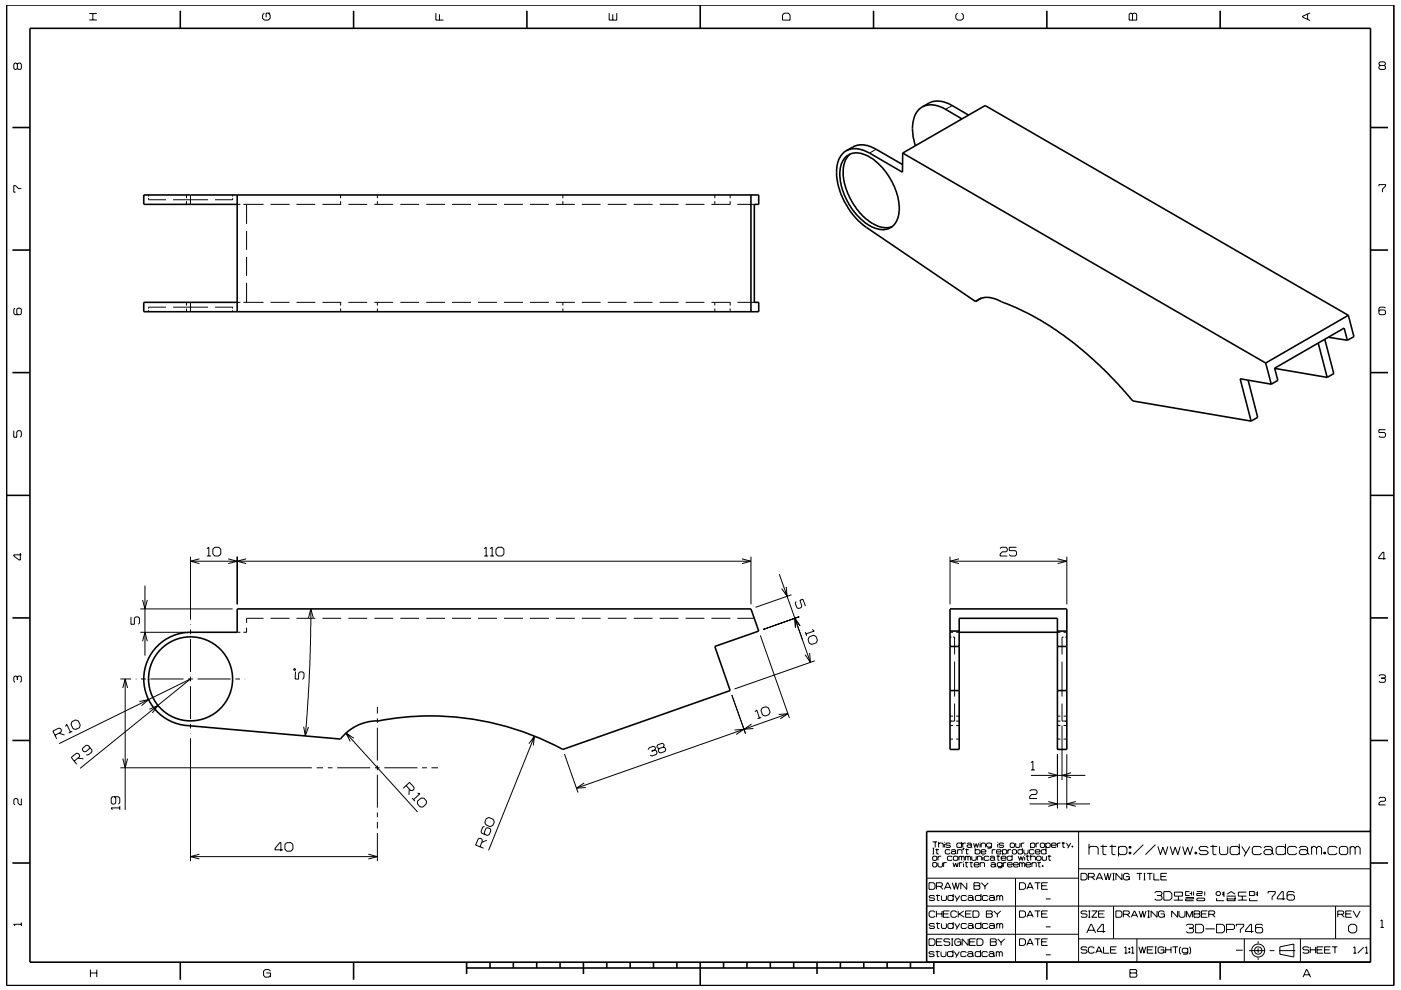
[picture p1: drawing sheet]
<svg xmlns="http://www.w3.org/2000/svg" width="297mm" height="210mm" viewBox="0 0 297 210" stroke-linecap="round" stroke-linejoin="round" font-family="sans-serif">
<g fill="none" stroke="#000" stroke-width=".21">
<path d="M3.7 13.6l-.3-.2h-.2l-.3 .2v.9l.3 .2 .5-.2M3.7 13.6l.2-.2h.4l.2 .2v.9l-.2 .2h-.4l-.2-.2M3.7 13.6v.9M18.9 4.2h1.6M18.9 2.9h1.6M19.7 2.9v1.3M56 2.8l-.3 .4v.7l.3 .4h.9l.4-.4v-.7l-.4-.4M57.3 2.8h-.9v.9M92.4 2.8v1.5h1.6M93.2 3v1.3M129.2 2.8v1.5h1.6v-1.5M129.9 3v1.3"/>
<path d="M166.3 2.8h.8l.4 .4v1.1h-1.6v-1.1zM203 2.8l-.4 .4v.7l.4 .4h.9l.4-.4v-.7l-.4-.4M239.6 2.8h.3l.2 .2 .3-.2h.3l.3 .2v1.3h-1.6v-1.3zM240.1 3v1.3M277.2 3v1.1M277.7 2.7l-1.6 .8v.1l1.6 .8M292.6 13.9l-.2-.3v-.2l.2-.3h.9l.2 .3v.2l-.2 .3M292.6 13.9l-.2 .2v.4l.2 .2h.9l.2-.2v-.4l-.2-.2M292.6 13.9h.9M185.8 31.7l-1.4 .8M201.9 22.4l-1.4 .8M292.4 39.5v-.3h1.3v.3l-.6 .6v.7"/>
<path d="M4.5 40h-.6l-.6-.6h-.4v1.4h.4M31.5 42v.4h3.7M31.5 41.4v.3M36.7 42.4h7.4M39.5 41.4v.6M39.5 42.7v.6M40.4 41.4v1.9M49.3 41.4v.3M49.3 42v.4h-3.7M50.3 43.3h.7M51.6 43.3h4.3M52.3 43.3v4.2"/>
<path d="M52.3 49v4M52.3 54.5v4M52.3 60v4.1M57.4 43.3h4M62.9 43.3h3.9M68.4 43.3h3.9M72.2 41.4v.6M72.2 42.7v.6M73.9 43.3h4M79.4 43.3h4M80 41.4v.6M80 42.7v.6"/>
<path d="M84.9 43.3h4M90.4 43.3h4M95.8 43.3h4.1M101.3 43.3h4.1M106.8 43.3h4.1M112.4 43.3h4M117.9 43.3h4M119.3 41.4v.6M119.3 42.7v.6M123.4 43.3h3.9M128.9 43.3h3.9M134.4 43.3h3.9"/>
<path d="M139.9 43.3h3.9M145.4 43.3h3.9M150.8 43.3h4.1M151.6 41.4v.6M151.6 42.7v.6M154.8 41.4v.6M154.8 42.7v.6M156.3 43.3h3.6M3.2 65.4l-.3 .2v.9l.3 .3h1.1l.2-.3v-.9l-.2-.2h-.5l-.2 .2v.9l.2 .3M31.5 65.8v.3M35.2 65.1h-3.7v.3M36.7 65.1h7.4"/>
<path d="M39.5 64.1v.7M39.5 65.4v.7M40.4 64.1v2M45.6 65.1h3.7v.3M49.3 65.8v.3M50.3 64.1h.7M51.6 64.1h4.3M57.4 64.1h4M62.9 64.1h3.9M68.4 64.1h3.9M72.2 64.1v.7M72.2 65.4v.7"/>
<path d="M73.9 64.1h4M79.4 64.1h4M80 64.1v.7M80 65.4v.7M84.9 64.1h4M90.4 64.1h4M95.8 64.1h4.1M101.3 64.1h4.1M106.8 64.1h4.1M112.4 64.1h4M117.9 64.1h4M119.3 64.1v.7"/>
<path d="M119.3 65.4v.7M123.4 64.1h3.9M128.9 64.1h3.9M134.4 64.1h3.9M139.9 64.1h3.9M145.4 64.1h3.9M150.8 64.1h4.1M151.6 64.1v.7M151.6 65.4v.7M154.8 64.1v.7M154.8 65.4v.7M156.3 64.1h3.6"/>
<path d="M293.7 65.4l-.2-.3h-.9l-.2 .3v1.1l.2 .3h.9l.2-.3v-.5l-.2-.3h-.9l-.2 .3M2.9 91.3v1.4h.7v-1.1l.2-.3h.5l.2 .3v.9l-.2 .2M293.7 91.1h-1.3v.6h1.1l.2 .3v.5l-.2 .2h-.9l-.2-.2M4.3 117.3v1.5h-.2l-1.2-.9v-.2h1.6M40.4 118.1v13.3M40.4 119h118.8M42.3 118.5l-1.9 .5 1.9 .5M43.9 116.4l.4-.3v1.8M43.9 117.9h.8M45.1 116.5l.4-.4h.9l.4 .4v1l-.4 .4h-.9l-.4-.4zM48.4 118.5l1.9 .5-1.9 .5M50.3 118.1v10.1"/>
<path d="M52.2 118.5l-1.9 .5 1.9 .5M102.7 117.9h.8M102.7 116.4l.4-.3v1.8M103.9 117.9h.9M103.9 116.4l.4-.3v1.8M105.1 116.5l.5-.4h.8l.4 .4v1l-.4 .4h-.8l-.5-.4zM157.3 118.5l1.9 .5-1.9 .5M159.2 118.1v10.1M201.4 118.1v10.1M201.4 119h24.8M203.3 118.5l-1.9 .5 1.9 .5M212 116.4l.3-.3h1l.3 .3v.4l-.3 .2h-.8l-.5 .5v.4h1.6"/>
<path d="M215.5 116.1h-1.5v.7h1.3l.2 .2v.6l-.2 .3h-1.1l-.2-.3M224.2 118.5l2 .5-2 .5M226.2 118.1v10.1M293.8 118.5h-1.5v-.3l.9-1.1h.2v1.6M27.8 130.8v1.6h.7v-1.3l.2-.3h.6l.3 .3v1l-.3 .3M29.8 134.1h9.6M29.8 129.2h19.5M30.2 127.3l.5 1.9 .5-1.9M30.2 136l.5-1.9 .5 1.9M30.7 124.2v14.9M40.4 132.4v.1M40.4 133.5v1"/>
<path d="M40.4 135.5v7M50.3 134.1h.7M52.3 133.1v1h-.7M55.9 131.1h-3.6v1M57.4 131.1h4M62.9 131.1h3.9M65.4 131.1l.5-1.9 .5 1.9M65.9 129.2l-.2 11.9-1 15M68.4 131.1h3.9M73.9 131.1h4M79.4 131.1h4M84.9 131.1h4"/>
<path d="M90.4 131.1h4M95.8 131.1h4.1M101.3 131.1h4.1M106.8 131.1h4.1M112.4 131.1h4M117.9 131.1h4M123.4 131.1h3.9M128.9 131.1h3.9M134.4 131.1h3.9M139.9 131.1h3.9M145.4 131.1h3.9M150.8 131.1h4.1"/>
<path d="M156.3 131.1h3.6M161.2 134.8l6.2 17.5M165.2 121.8l6.6 18.7M166.7 124.5l.2 2-1.2-1.7M167.8 126.1l-7.6 2.7M168.8 127.6l-.2 .4 .4 .9 .3 .2 .5-.2 .2-.4-.4-1.2 .6-.2 .6 1.5M169.5 130.8l-7.7 2.7M169.6 132.8l-1.1-1.7 .2 2M170.7 134.1l.3 .8M171.6 135.1l.9-.4 .5 .3 .3 .8-.2 .5-1 .4-.5-.3-.3-.8zM171.7 138.5l.1 2-1.1-1.7M172.2 133.5l.4 .4-1.7 .5"/>
<path d="M201.4 135.1h.3M201.4 134.1h.7M202.1 135.1h.3v3.7M202.7 134.1h.7M224.2 134.1h.6M225.5 134.1h.7M225.5 135.1h-.3v3.7M225.8 135.1h.4M3.7 143.6l-.3-.2h-.2l-.3 .2v.9l.3 .2M3.7 143.6l.2-.2h.4l.2 .2v.9l-.2 .2M3.7 143.6v.6M11.6 155.9l1.3-.6 .1-.4-.1-.3-.4-.2-1.3 .7 .8 1.6"/>
<path d="M12.5 155.5l1.2 .4M12.5 157.7l27.9-13.7-23.4 19M13.9 154.1l.2-.5 .8 1.7M15.2 153.1l.8-.4 .6 .2 .4 .9-.2 .5-.8 .4-.5-.1-.4-.9zM15.3 155.1l-.7 .4M19 158.5l-.1 .3-.7 .7-.5-.1-.2-.3v-.4l.8-.6h.4l.8 1v.4l-.8 .6h-.4M25.5 144h2.3M26 145.9l.5-1.9 .5 1.9M26.5 144v27.8M28.8 144h.1M29.5 148.8l2-.4-1.5 1.3M29.9 144h1"/>
<path d="M31.7 150.4l1.8-.8-1.2 1.6M31.9 144h7M39.9 144h1M40.4 143.5v1M40.4 145.5v7M40.4 153.5v1M40.4 155.5v.1M40.4 156.6v26.1M41.9 144h7M49.9 144h1M51.9 144h.1M62.3 141.9l.2-.1 .2 .3-.3 .1z"/>
<path d="M62.7 142.4l-.1 1.6 .7 .1v-1.3l.3-.3h.6l.3 .3-.1 1-.3 .3M64.4 154.1l.3 2 .7-1.9M73.4 155.5l15.1 16.7M75 156.6l-1.6-1.1 .9 1.8M80 149.9v1.4M80 152.4v.9M80 154.3v7M112.1 157.7l1.2-1.5-.2 1.9M113.3 156.2l-9.7 24.2M119.7 159.9l2.9 8.2M137.4 159l.2-.4 .9-.3 .4 .2 .1 .2-.2 .4M138.8 159.1l-.6 .2"/>
<path d="M138.8 159.1l.4 .2 .1 .4-.2 .3-.9 .4-.4-.2M140.7 158.5l.1-.4-.4-.5-1 .4-.1 .3 .1 .3 .3 .2M140.7 158.5l-1 .3M140.7 158.5l.3 .1 .2 .4-.2 .4-1 .3-.3-.2-.1-.4 .1-.3M155.2 147.4l2.9 8.2M155.7 154.8l2-.1-1.6 1.1M159.3 153.6l-1.6 1.1 2-.2M160.1 151l.3-.4 .6 1.7M161.4 152.2l-.8 .2M161.6 150.2l.8-.3 .5 .3 .4 .9-.3 .5-.8 .3-.5-.3-.4-.9zM165.1 151.5l1.9-.1-1.6 1.1M167 151.4l-44.8 15.8"/>
<path d="M172.8 140.2l-17.1 5.9M201.4 156.8h.7M201.4 153.9h.7M201.4 151.9h.7M202.4 149.2v3.7h-1M202.4 140.3v7.4M202.7 152.9h.7M202.7 156.8h.7M202.7 153.9h.7M202.7 151.9h.7M224.2 160v11.5M224.2 152.9h.6"/>
<path d="M224.2 156.8h.6M224.2 153.9h.6M224.2 151.9h.6M225.2 140.3v7.4M225.2 149.2v3.7h1M225.2 153.9v11.5M225.5 156.8h.7M225.5 153.9h.7M225.5 151.9h.7M226.2 160v11.5M292.4 143.4l.2-.3h.9l.2 .3v.2l-.2 .2M292.9 143.8h.6"/>
<path d="M293.5 143.8l.2 .3v.4l-.2 .2h-.9l-.2-.2M4.5 169.4v1.3h-.3l-.4-.4v-.7l-.2-.2h-.4l-.3 .2v.9l.3 .2M15.7 161.4l1.1-.9 .1-.4-.3-.3h-.4l-1.1 .9 1.2 1.4M16.5 160.8l1.2 .1M24.3 169l.2 .3v1l-.2 .3h-.5l-.2-.3v-1l.2-.3h1.3l.3 .3v1l-.3 .3M25.4 171.4h-1.8l.2 .4M25.4 170.9v.9M25.5 162.8h40.6M26 160.9l.5 1.9 .5-1.9M60.4 179.1l.4-.4h.9l.4 .4v1l-.4 .4h-.9l-.4-.4zM67.1 162.8h1.4M69.5 162.8h1"/>
<path d="M71.5 162.8h7M79.5 162.8h1M80 162.3v1.1M80 164.3v7M80 172.3v1M80 174.3v1.4M80 176.7v6M81.5 162.8h7M86.1 166.6l1 1.1h.4l.3-.3v-.4l-1-1.1-1.3 1.3M86.8 167.3l-.1 1.3M87.4 169.3l.6 .6M88.5 168.2l.5 .2-1.3 1.2"/>
<path d="M88.5 169.9l.8-.6h.6l.5 .6v.6l-.7 .7-.6-.1-.6-.6zM89.5 162.8h1M91.5 162.8h1.4M101.8 179.6l.5-1.3-.1-.4-.5-.1-.3 .1-.6 1.3 1.7 .7M102.7 175.3l-.3 .1-.4 1 .2 .3 1.1 .5 .4-.2 .4-.9-.2-.3-.5-.3-.4 .2-.3 .9 .1 .4M103.1 173.6l.5-.2 1 .4 .2 .5-.3 .8-.6 .2-.9-.3-.2-.6zM103.2 178.2l-1 .5M123.9 166.1l-1.7 1.1 2-.2M197.7 178.6h1M197.7 179.9h.4M197.9 179.9v1.2M198.3 178.6v1.1"/>
<path d="M198.6 180v1.1h.4M199 179l.2-.2h.6l.2 .2v.7M199 178.6v1.1M200.2 178.6v.1M200.2 179v.7M201.5 179l-.2-.2h-.6l-.2 .3 .2 .2h.6l.2 .3-.2 .1h-.6l-.2-.1M203.9 179l-.2-.2h-.7l-.1 .2v.6l.1 .1h.7l.2-.1M203.9 178.6v1.1M204.1 178.8v.9M204.2 179.9h.2l-.2 .4zM204.3 179.9l-.1 .4M204.8 178.8h-.5l-.2 .2"/>
<path d="M204.9 180v1.1h.4M205 179l.2-.2h.6l.2 .2v.6M206 179.4l-.2-.2h-.6l-.2 .2 .2 .3h.6l.2-.1M206 179.6l.1 .1M206.4 178.8l.3 .9 .3-.8 .2 .8 .3-.9M206.8 179.9v1.2M207.8 178.6v.1M207.8 179v.7M208 179l.2-.2h.5l.3 .2v.7M208 178.8v.9M210.2 179l-.2-.2h-.6l-.2 .2v.4l.2 .3h.6l.2-.3M210.2 178.8v.9l-.2 .2h-.6"/>
<path d="M211.5 178.6v.1M211.5 179v.7M212.8 179l-.2-.2h-.6l-.2 .3 .2 .2h.6l.2 .3-.2 .1h-.6l-.2-.1M214.3 178.8h.6l.2 .2v.6l-.2 .1h-.6l-.1-.1v-.6zM215.3 178.8v.8l.2 .1h.6l.1-.1v-.8M216.5 178.8v.9M216.8 179.9v1.2M217.2 178.8h-.5l-.2 .2M218.3 167.8l.3-.3h1l.3 .3v.4l-.3 .3h-.9l-.4 .4v.5h1.6M218.3 170.5h12.8M218.5 179l.2-.2h.5l.2 .2v.6l-.2 .1h-.5l-.2-.1M218.5 178.8v1.1"/>
<path d="M218.6 164.5h11.5M218.6 161.7l.4-.2v1.8M218.6 163.3h.8M219.7 178.8v.9M220.3 178.8h-.5l-.1 .2M220.6 179l.2-.2h.5l.2 .2v.6l-.2 .1h-.5l-.2-.1zM221.7 179l.3-.2h.5l.2 .2v.6l-.2 .1h-.5l-.3-.1M221.7 178.8v1.1M221.8 179.9v1.2M222.2 163.9l2 .6-2 .5M222.2 170l2 .5-2 .5M222.9 179.3h1l-.1-.5h-.7l-.2 .2v.6l.2 .1h.7l.1-.1"/>
<path d="M224.2 178.8v.9M224.8 178.8h-.4l-.2 .2M225.1 178.8h.7M225.4 178.6v1.1h.4M226.1 178.8l.5 .8M227 178.8l-.6 1.1M227.1 163.9l-1.9 .6 1.9 .5M227.3 179.4h.2v.3h-.2zM227.4 179.4v.3M228.1 170l-1.9 .5 1.9 .5M228.7 176.4v27.7M230.9 179.9l.3-.4h1.3l.3 .4v1.4"/>
<path d="M230.9 179v2.3M233.3 179.5h1.4M233.8 179.2v1.9l.2 .2h.6M235.2 179.5h1.4M235.8 179.2v1.9l.2 .2h.5M237.1 179.9l.4-.4h1l.4 .4v1l-.4 .4h-1l-.4-.4M237.1 179.5v2.1M239.4 179.5h.4v.4h-.4zM239.6 179.5v.4M242.4 179.2l-2.1 2.1M245 179.2l-2.1 2.1M245.5 179.5l.5 1.8 .5-1.6 .6 1.6 .5-1.8"/>
<path d="M248.1 179.5l.5 1.8 .6-1.6 .5 1.6 .5-1.8M250.7 179.5l.5 1.8 .6-1.6 .5 1.6 .6-1.8M256.2 179.9l-.4-.4h-1.2l-.4 .4 .4 .5h1.2l.4 .5-.4 .4h-1.2l-.4-.4M256.6 179.5h1.5M257.2 179.2v1.9l.1 .2h.6M258.6 179.5v1.4l.3 .4h1.1l.3-.4v-1.4M262.8 179.9l-.4-.4h-1.2l-.4 .4v1l.4 .4h1.2l.4-.4M262.8 179v2.3M263.3 179.5l.9 1.4M265 179.5l-1.2 2.1M267.5 179.9l-.4-.4h-1.2l-.4 .4v1l.4 .4h1.2l.4-.4M268 179.9l.3-.4h1.1l.3 .4v1"/>
<path d="M272.5 179.9l-.3-.4h-1.3l-.3 .4v1l.3 .4h1.3l.3-.4M272.5 179v2.3M274.9 179.9l-.3-.4h-1.2l-.4 .4v1l.4 .4h1.2l.3-.4M275.5 179.9l.3-.4h1.1l.3 .4v1M278.1 179.9l.3-.4h.4l.3 .4M278.1 179.5v1.8M279.1 179.9l.4-.4h.3l.4 .4v1.4M279.1 179.9v1.4M283.5 179.9l-.4-.4h-1.2l-.3 .4v1l.3 .4h1.2l.4-.4M284 179.9l.3-.4h1.1l.3 .4v1l-.3 .4h-1.1l-.3-.4zM286.3 179.9l.3-.4h.3l.4 .4M286.3 179.5v1.8"/>
<path d="M287.3 179.9l.4-.4h.3l.4 .4v1.4M287.3 179.9v1.4M292.4 169.4l.2-.3h.9l.2 .3v.3l-.2 .3h-.8l-.3 .3v.4h1.3M4.5 195.7v.7M4.5 196h-1.6l.3 .4M40.4 181.7h39.6M42.3 181.2l-1.9 .5 1.9 .5M60 180.3h-1.7v-.3l1-1.3h.3v1.8M78.1 181.2l1.9 .5-1.9 .5M196.5 198.2h32.2M196.5 192.2h94.1M196.6 186.3h32.1"/>
<path d="M197 199.1h.9l.3 .4v.7l-.3 .3h-.9zM197 187.2h.9l.3 .4v.7l-.3 .3h-.9zM197.7 181.1h.4M197.7 181.8l.2-.2h.6l.1 .2v.5l-.1 .2h-.6l-.2-.2zM197.7 183.1l.2-.1h.6l.1 .1v.6l-.1 .2h-.6l-.2-.2zM198.2 190.2l-.2-.3h-.8l-.2 .3 .2 .3h.8l.2 .3-.2 .2h-.8l-.2-.2M198.2 196.1l-.2-.2h-.8l-.2 .2 .2 .3h.8l.2 .2-.2 .3h-.8l-.2-.2M198.2 193.5l-.2-.3h-.7l-.3 .3v.8l.3 .3h.7l.2-.3M198.3 180.2h.8M198.5 189.9h.8M198.5 195.9h.8M198.5 188h1.1l.2-.2v-.4l-.2-.2h-1.1v1.4"/>
<path d="M198.5 199.8h1.1M198.5 193.2v1.4M198.5 193.8h1.2M198.7 189.7v1.2l.5 .1M198.7 195.7v1.1l.5 .1M198.9 183v.7l.2 .2h.5l.2-.2v-.7M198.9 181.6v.9M199.3 188l.6 .6M199.6 181.6h-.5l-.2 .2M199.6 189.9v.9l.2 .2h.6l.3-.2v-.9M199.6 195.9v.8l.2 .2h.6l.3-.2v-.8M199.7 193.2v1.4"/>
<path d="M199.8 199.1h-1.3v1.4h1.3M200 193.8h1.1M200.1 183v.9M200.2 188.6l.7-1.4h.1l.6 1.4M200.4 188.2h1M200.7 183h-.5l-.1 .1M201.3 193.2h-1.3v1.4h1.3M201.4 199.3l-.2-.2h-.9l-.2 .5 .2 .2h.9l.2 .2v.3l-.2 .2h-.9l-.2-.2M201.4 180.4l-.1-.2h-.7l-.2 .2v.5l.2 .2h.7l.1-.2M201.7 180.4l.2-.2h.5l.2 .2v.5M201.7 199.1h.4M201.9 199.1v1.4"/>
<path d="M201.9 187.2l.5 1.4 .2-1.4 .4 1.4 .4-1.4M201.9 181.8l-.2-.2h-.7l-.1 .2v.5l.1 .2h.7l.2-.2M202.1 183l.2 .9 .3-.9 .3 .9 .3-.9M202.1 190.2l-.2-.3h-.7l-.2 .3v.6l.2 .2h.7l.2-.2M202.1 196.1l-.2-.2h-.7l-.2 .2v.6l.2 .2h.7l.2-.2M202.1 189.6v1.4M202.1 195.6v1.3M202.1 181.8l.2-.2h.6l.2 .2v.5l-.2 .2h-.6l-.2-.2zM202.4 189.9l.5 .9M202.4 195.9l.5 .8M202.6 180.8l-.2-.2h-.5l-.2 .2 .2 .3h.5l.2-.2M202.6 180.9l.2 .2"/>
<path d="M202.9 193.5l-.3-.3h-.7l-.3 .3v.8l.3 .3h.7l.3-.3M202.9 199.8h.8v.7M203 180.4l.2-.2h.6l.2 .2v.7M203 180.2v.9M203.2 193.2v1.4M203.3 181.8l.2-.2 .4 .2M203.3 181.6v.9M203.4 193.8l1 .8M203.4 183v.9M203.5 189.9l-.8 1.3M203.5 195.9l-.8 1.2M203.7 199.5l-.3-.4h-.7l-.3 .4v.7l.3 .3h.7l.3-.3"/>
<path d="M203.9 181.8v.7M203.9 181.8l.1-.2 .4 .2v.7M204 183h-.4l-.2 .1M204.3 182.7v.2M204.3 183.1v.8M204.3 193.2l-1.1 .8M204.6 183h.7M204.7 180.2h.7M204.7 181.6v.9M204.7 181.8l.1-.2 .4 .2M204.7 193.8h1.1M204.8 182.8v1l.4 .1"/>
<path d="M204.9 190.2l-.2-.3h-.7l-.2 .3v.6l.2 .2h.7l.2-.2M204.9 196.1l-.2-.2h-.7l-.2 .2v.6l.2 .2h.7l.2-.2M205 187.2v1.4l-1.3-1.4v1.4M205.2 190.2l.2-.3h.7l.2 .3v.6M205.2 196.1l.2-.2h.7l.2 .2v.6M205.2 181.8v.7M205.2 181.8l.2-.2 .4 .2v.7M205.3 199.1v1.4l-1.3-1.4v1.4M205.6 183h.7M205.6 199.8h1M205.9 182.8v1l.3 .1M206 193.2h-1.3v1.4h1.3"/>
<path d="M206 181.6v.7l.2 .2h.6l.2-.2v-.7M206.3 193.2h1l.3 .3v.8l-.3 .3h-1zM206.3 190.6l-.2-.2h-.7l-.2 .2 .2 .4h.7l.2-.2M206.3 196.5l-.2-.2h-.7l-.2 .2 .2 .4h.7l.2-.2M206.3 190.8l.2 .2M206.3 196.7l.2 .2M206.5 187.2h1.1l.2 .2-.2 .5 .2 .2v.3l-.2 .2h-1.1zM206.5 187.9h1.1M206.5 183.4h1.1l-.2-.4h-.7l-.2 .1v.6l.2 .2h.7l.2-.2M206.8 180.4l.1-.2h.7l.2 .2v.5l-.2 .2h-.7l-.1-.2M206.8 199.1h-1.2v1.4h1.2M207.1 199.1h1l.3 .4v.7l-.3 .3h-1z"/>
<path d="M207.2 181.8l.2-.2h.5l.2 .2v.7M207.2 181.6v.9M207.8 183.1l.2-.1h.6l.1 .1v.8M207.8 183v.9M208 190.2l-.2-.3h-.8l-.2 .3v.6l.2 .2h.8l.2-.2M208 196.1l-.2-.2h-.8l-.2 .2v.6l.2 .2h.8l.2-.2M208 189.6v1.4M208 195.6v1.3M208 180.7h1v-.3l-.2-.2h-.6l-.2 .2v.5l.2 .2h.6l.2-.2M208.1 187.2l.7 .8M208.4 181.3v.2M208.4 181.8v.7"/>
<path d="M208.8 188v.6M209.1 193.2h1.1l.2 .2-.2 .4 .2 .2v.3l-.2 .3h-1.1zM209.1 193.8h1.1M209.5 190.2l-.3-.3h-.7l-.2 .3v.6l.2 .2h.7l.3-.2M209.5 196.1l-.3-.2h-.7l-.2 .2v.6l.2 .2h.7l.3-.2M209.5 187.2l-.7 .8M209.7 181.8l-.2-.2h-.7l-.1 .2v.5l.1 .2h.7l.2-.2M209.7 190.2l.3-.3h.6l.2 .3v.6M209.7 196.1l.3-.2h.6l.2 .2v.6M209.9 181.8l.2-.2h.5l.3 .2v.5M210 199.1h1l.2 .2-.2 .5 .2 .2v.3l-.2 .2h-1zM210 199.8h1"/>
<path d="M210.1 183.1l.2-.1h.5l.2 .1v.6M210.4 180.2v.9M210.7 193.2l.8 .7M210.8 190.6l-.2-.2h-.6l-.3 .2v.2l.3 .2h.6l.2-.2M210.8 196.5l-.2-.2h-.6l-.3 .2v.2l.3 .2h.6l.2-.2M210.8 190.8l.2 .2M210.8 196.7l.2 .2M210.9 182.2l-.3-.3h-.5l-.2 .3 .2 .3h.5l.3-.2M210.9 182.3l.1 .2M211 183.5l-.2-.2h-.5l-.2 .2 .2 .4h.5l.2-.2M211 183.7l.2 .2M211 180.2h-.4l-.2 .2"/>
<path d="M211.3 181.6h.7M211.3 180.7h1l-.2-.5h-.6l-.2 .2v.5l.2 .2h.6l.2-.2M211.3 190.2l.2-.3 .5 .3M211.3 189.9v1.1M211.3 195.9v1M211.3 196.1l.2-.2 .5 .2M211.5 193.9v.7M211.5 199.1l.8 .8M211.6 181.4v1l.3 .1M212 190.2l.2-.3 .4 .3v.8M212 190.2v.8M212 196.1v.8"/>
<path d="M212 196.1l.2-.2 .4 .2v.8M212.2 193.2l-.7 .7M212.3 182h1v-.2l-.2-.2h-.6l-.2 .2v.5l.2 .2h.6l.2-.2M212.3 199.9v.6M212.5 183.1l-.2-.1h-.7l-.2 .1v.5l.2 .2h.7l.2-.2M212.5 183v.9l-.2 .2h-.7M212.6 180.4l.1-.2h.6l.1 .2v.5l-.1 .2h-.6l-.1-.2M212.6 180.2v1.1M212.7 183v.9M213 199.1l-.7 .8M213.4 183h-.5l-.2 .1M213.6 183.4h1l-.1-.4h-.7l-.2 .1v.6l.2 .2h.7l.1-.2"/>
<path d="M213.7 180.2v.9M214.4 180.2h-.5l-.2 .2M214.6 181.8l-.2-.2h-.7l-.2 .2v.5l.2 .2h.7l.2-.2M214.6 181.3v1.2M214.6 180.4l.2-.2h.5l.2 .2v.5l-.2 .2h-.5l-.2-.2zM214.9 183.4h1l-.2-.4h-.6l-.2 .1v.6l.2 .2h.6l.2-.2M215.3 186.3v17.8M215.9 181.6l.3 .9 .2-.8 .3 .8 .3-.9M216.2 183v.9M216.2 183.1l.2-.1 .3 .1M216.2 199.1h.9l.3 .4v.7l-.3 .3h-.9zM216.2 187.2h.9l.3 .4v.7l-.3 .3h-.9z"/>
<path d="M216.2 193.2h.9l.3 .3v.8l-.3 .3h-.9zM216.7 183.1l.2-.1 .4 .1v.8M216.7 183.1v.8M216.8 180.4l-.2-.2h-.6l-.2 .2v.5l.2 .2h.6l.2-.2M217.1 180.2v.7l.2 .2h.5l.2-.2v-.7M217.3 181.3v.2M217.3 181.8v.7M217.5 183.4h1l-.1-.4h-.7l-.2 .1v.6l.2 .2h.7l.1-.2M217.5 181.6h.8M217.7 194.6l.7-1.4 .7 1.4M217.7 188.6l.7-1.4 .7 1.4M217.8 181.4v1l.4 .1"/>
<path d="M217.9 194.1h1M217.9 188.2h1M218.5 181.8l.2-.2h.6l.2 .2v.7M218.5 181.3v1.2M218.8 183.1l.2-.1h.5l.2 .1v.8M218.8 183v.9M219.2 180.4l-.1-.2h-.7l-.2 .2v.5l.2 .2h.7l.1-.2M219.4 199.1h1.2M219.4 193.2h1.2M219.4 187.2h1.2M219.5 180.7h1l-.2-.5h-.6l-.2 .2v.5l.2 .2h.6l.2-.2M219.8 181.8l.2-.2h.5l.2 .2v.5l-.2 .2h-.5l-.2-.2z"/>
<path d="M220 183h.7M220 187.2v1.4M220 193.2v1.4M220 199.1v1.4M220.3 182.8v1l.3 .1M220.8 199.8h1.1M220.8 193.8h1.1M220.8 187.9h1.1M221 183.6h.1v.2h-.1zM221 181.6v.7l.1 .2h.6l.2-.2v-.7M221.1 183.6v.2M221.7 196.6h1.1"/>
<path d="M221.7 190.7h1.1M221.8 180.4l-.2-.2h-.6l-.2 .2v.5l.2 .2h.6l.2-.2M222.1 199.1h-1.3v1.4h1.3M222.1 187.2h-1.3v1.4h1.3M222.1 193.2h-1.3v1.4h1.3M222.1 181.6h.8M222.4 181.4v1l.4 .1M228.7 199.1h61.9M228.7 184.3h61.9M229.2 185.2h.9l.4 .4v.7l-.4 .3h-.9zM230.4 197.9l.9-1.9h.1l.9 1.9M230.5 193.4l-.2-.2h-.9l-.2 .2 .2 .4h.9l.2 .2v.3l-.2 .3h-.9l-.2-.3"/>
<path d="M230.7 197.3h1.3M230.8 186h1l.2-.2v-.3l-.2-.3h-1v1.4M230.8 193.2h.4M230.8 194.6h.4M231 193.2v1.4M231.5 186l.6 .6M231.5 193.2h1.1l-1.1 1.4h1.1M232.4 186.6l.6-1.4h.2l.6 1.4M232.6 186.2h1M232.9 193.8h1.1M234.1 185.2l.4 1.4 .4-1.4 .3 1.4 .4-1.4M234.2 193.2h-1.3v1.4h1.3"/>
<path d="M234.4 197.6h-1.7v-.3l.9-1.3h.3v1.9M235.9 185.2h.4M235.9 186.6h.4M236.1 185.2v1.4M236.1 192.2v6.9M236.6 193.2h1l.3 .3v.8l-.3 .3h-1zM237.9 185.2v1.4l-1.3-1.4v1.4M238.2 193.9h1l.2-.2v-.3l-.2-.2h-1v1.4M238.7 185.9h.7v.7M238.9 193.9l.7 .7M239.4 180.8h.4v.3h-.4zM239.4 185.6l-.3-.4h-.6l-.3 .4v.7l.3 .3h.6l.3-.3"/>
<path d="M239.6 180.8v.3M239.9 194.6l.6-1.4 .7 1.4M240.1 194.1h.9M241 185.2h1.1M241 199.1v5M241.5 193.2l.4 1.4 .4-1.4 .3 1.4 .4-1.4M241.6 185.2v1.4M242.5 185.2h.4M242.5 186.6h.4M242.7 185.2v1.4M243.2 185.2h1.1M243.3 193.2h.5"/>
<path d="M243.3 194.6h.5M243.5 193.2v1.4M243.8 185.2v1.4M244.6 185.2v1.4h1.2M244.8 189.4l.3-.3h1l.3 .3v.2l-.3 .3M245.3 193.2v1.4l-1.2-1.4v1.4M245.4 189.9h.7M246.1 189.9l.3 .3v.5l-.3 .2h-1l-.3-.2M246.1 193.8h.8v.8M246.1 185.9h1.1M246.8 189.1h1.2l.5 .4v1l-.5 .4h-1.2zM246.9 193.5l-.4-.3h-.6l-.3 .3v.8l.3 .3h.6l.4-.3"/>
<path d="M247.4 185.2h-1.3v1.4h1.3M248.9 190.9h1.9M249 189.2h1.7v.9h-1.7zM249.7 193.2v1.4l-1.3-1.4v1.4M249.8 190.1v.8M250 193.2v1.1l.3 .3h.6l.3-.3v-1.1M251.4 190.4h1.7v.3h-1.7v.3h1.7M251.5 196.3l.3-.3h1l.3 .3v.3l-.3 .3M251.5 194.6v-1.4l.7 1.4 .6-1.4v1.4M252.1 196.9h.7M252.2 189.1h-.8v.8h.8M252.2 189.5h.4"/>
<path d="M252.6 189.1v.8M252.8 196.9l.3 .2v.5l-.3 .3h-1l-.3-.3M253.1 189.1v.8M253.1 193.2h1.1l.2 .2-.2 .4 .2 .3v.2l-.2 .3h-1.1zM253.1 193.8h1.1M253.4 180.8h.3v.3h-.3zM253.5 196h1.3l.4 .5v.9l-.4 .5h-1.3zM253.5 180.8v.3M253.7 189.1h1.2v.4h-1.2v.4h1.2M253.7 190.7l.2-.2h1.4l.1 .4-.1 .1h-1.4zM254.7 193.8h1.1M255.4 189.1v.8"/>
<path d="M255.6 197h2M256 193.2h-1.3v1.4h1.3M256.3 193.9h1l.3-.2v-.3l-.3-.2h-1v1.4M257 193.9l.6 .7M257.9 196h1.3l.4 .5v.9l-.4 .5h-1.3zM257.9 190.5v.5h1.6M258.1 189.1h.4l.3 .3v.2l-.3 .3h-.4l-.3-.3zM259.1 189.4h.4M259.1 189.8h.4M259.5 189.1v1.1M260.1 197.1h1.4l.2-.2v-.6l-.2-.3h-1.4v1.9M260.1 190.1h1.9"/>
<path d="M260.2 190.7h1.7M260.2 190.4v.6h1.7v-.6M260.2 189.6l.8-.5 .9 .5M262.1 196.5v-.5h1.6v.5l-.7 .6v.8M262.4 190.9h2M263.4 190.1v.8M263.8 199.1v5M264.2 189.2h-1.6v.9h1.6M264.9 189.1h1v.8h-1zM264.9 190.5v.5h1.7M265.8 197.6h-1.7v-.3l1-1.3h.2v1.9M266.2 189.4h.4"/>
<path d="M266.2 189.8h.4M266.6 189.1v1M266.7 199.6v.5M267.7 196.3l-.2-.3h-1.1l-.2 .3v1.3l.2 .3h1.1l.2-.3v-.6l-.2-.3h-1.1l-.2 .3M268.9 189.5v-.4h1.5v.4l-.7 .7v.7M269.7 180.6l-.3-.4h-1.1l-.3 .4v.3l.3 .4h1.1l.3-.4M269.7 180.9l.4 .4M272.5 190.7h-1.7v-.3l1-1.3h.3v1.8M274.4 189.4l-.2-.3h-1l-.3 .3v1.3l.3 .2h1l.2-.2v-.6l-.2-.3h-1l-.3 .3M275.7 199.1v5M277.2 180.6l-.3-.4h-1.1l-.3 .4v.3l.3 .4h1.1l.3-.4M277.2 180.9l.4 .4"/>
<path d="M280.7 180.8h.3v.3h-.3zM280.9 180.8v.3M283.2 192.2v6.9M283.6 193.9h1.1l.2-.2v-.3l-.2-.2h-1.1v1.4M284.4 193.9l.6 .7M285.3 193.8h1.1M285.9 196.5l.5-.5h.8l.5 .5v.9l-.5 .5h-.8l-.5-.5zM286.6 193.2h-1.3v1.4h1.3M286.9 193.2l.8 1.4 .7-1.4M292.7 195.4l.3-.3v1.6M292.7 196.7h.7M19.2 206.4h1.3"/>
<path d="M19.2 205.7v1.6M20.5 205.7v1.6M56.5 206.4h.9v.9M57.4 206l-.4-.4h-.8l-.3 .4v.9l.3 .4h.8l.4-.4M198.1 202l-.2-.2h-.8l-.2 .2 .2 .3h.8l.2 .3-.2 .3h-.8l-.2-.2M198.4 201.8h.8M198.7 201.6v1.2l.4 .1M199.5 201.8v.9l.2 .2h.7l.2-.2v-.9M201.7 200.5h.4M202.1 202l-.3-.2h-.7l-.2 .2v.7l.2 .2h.7l.3-.2M202.1 201.5v1.4M202.3 201.8l.6 .9"/>
<path d="M203.4 201.8l-.8 1.3M204.9 202l-.3-.2h-.7l-.2 .2v.7l.2 .2h.7l.3-.2M205.1 202.1l.3-.3h.6l.2 .3v.6M206.2 202.5l-.2-.2h-.6l-.3 .2v.2l.3 .2h.6l.2-.2M206.2 202.7l.3 .2M207.9 202.1l-.2-.3h-.7l-.2 .3v.6l.2 .2h.7l.2-.2M207.9 201.5v1.4M209.4 202.1l-.2-.3h-.8l-.2 .3v.6l.2 .2h.8l.2-.2M209.7 202.1l.2-.3h.6l.2 .3v.6M210.7 202.5l-.2-.2h-.6l-.2 .2 .2 .4h.6l.2-.2M210.7 202.7l.2 .2M211.2 201.8v1.1"/>
<path d="M211.2 202.1l.2-.3 .5 .3M211.9 202.1l.2-.3 .4 .3v.8M211.9 202.1v.8M217.7 200.5l.7-1.4 .7 1.4M217.9 200.1h1M221.7 202.5h1.1M230.5 201l-.2-.2h-.9l-.2 .4 .2 .3h.9l.2 .2v.3l-.2 .2h-.9l-.2-.2M232 201.1l-.3-.3h-.6l-.3 .3v.8l.3 .3h.6l.3-.3M232.3 202.2l.7-1.4 .7 1.4M232.5 201.8h1M234 200.8v1.4h1.2M235.5 201.5h1"/>
<path d="M236.7 200.8h-1.2v1.4h1.2M238.4 202.2h.7M238.4 201l.3-.2v1.4M239.3 201.1h.3v.2h-.3zM239.3 201.9h.3v.2h-.3zM239.4 201.1v.2M239.4 201.9v.2M239.6 205.6h1.2l.2 .3-.2 .5 .2 .2v.4l-.2 .3h-1.2zM239.6 206.4h1.2M239.9 202.2h.6M239.9 201l.3-.2v1.4M241.5 200.8l.4 1.4 .3-1.4 .3 1.4 .4-1.4"/>
<path d="M243.2 201.5h1.1M244.5 200.8h-1.3v1.4h1.3M244.8 200.8h.4M244.8 202.2h.4M245 200.8v1.4M246.1 201.5h.7v.7M246.8 201.1l-.3-.3h-.6l-.4 .3v.8l.4 .3h.6l.3-.3M247.1 201.5h1.2M247.1 200.8v1.4M248.3 200.8v1.4M248.6 200.8h1.2M249.2 200.8v1.4"/>
<path d="M250.4 200.8a1.09 1.09 0 0 0 0 1.6M251.8 201.3l-.2-.2h-.7l-.2 .2v.6l.2 .2h.7l.2-.2M251.8 201.1v1.1l-.2 .2h-.7M252.1 200.8a1.1 1.1 0 0 1 0 1.6M262 201.5h1.5M264.8 201.6h3.4M266.7 201.1v1M266.7 203.1v.5M269.2 201.6h1M271.2 201.6h3.4M274.3 203l-2.9-.6v-1.6l2.9-.6v2.8M276.3 207.3l.7-1.6h.1l.8 1.6"/>
<path d="M276.5 206.8h1.1M277.5 201l-.2-.2h-.9l-.2 .4 .2 .3h.9l.2 .2v.3l-.2 .2h-.9l-.2-.2M277.8 201.5h1.1M277.8 200.8v1.4M278.9 200.8v1.4M279.2 201.5h1.1M280.5 200.8h-1.3v1.4h1.3M280.8 201.5h1.1M282.1 200.8h-1.3v1.4h1.3M282.4 200.8h1.1M283 200.8v1.4M286.9 202.2h.7"/>
<path d="M286.9 201l.4-.2v1.4M289.1 200.9l-1.2 1.3M289.4 202.2h.7M289.4 201l.4-.2v1.4"/>
<circle cx="266.8" cy="201.6" r="1.38"/>
<circle cx="266.8" cy="201.6" r=".79"/>
</g>
<g fill="none" stroke="#000" stroke-width=".34">
<path d="M1.4 1.1h294.1v207.9h-294.1zM6.4 6h284.2v198.1h-284.3zM38.2 2.3v3.7M75 2.3v3.7M111.7 2.3v3.7M148.5 1.1v4.9M185.2 2.3v3.7M222 2.3v3.7M258.7 2.3v3.7M2.6 27h3.7M179.1 33.5a3.9 3.9 0 0 1 4.9-.4 13.5 13.5 0 0 1 6.6 12.3 3.6 3.6 0 0 1-5.3 2.9l-.2-.1a13.5 13.5 0 0 1-7-12.4l.3-1.1zM179.4 32a5.5 5.5 0 0 0-2 5.6l.7 2.9 .9 2.3 1.8 2.7 1.8 1.9 24.2 16.6"/>
<path d="M179.4 32a4.9 4.9 0 0 1 5 .5l6.9 4 .1-4M180.3 32.7a5.7 5.7 0 0 0-1.4 5.5l.9 2.9 1.7 3a8.8 8.8 0 0 0 6.5 4.2l1.1-.3M180.8 31.2l-1.4 .8M180.8 31.2a4.9 4.9 0 0 1 5 .5l5.6 3.2M191.4 32.5l76.9 44.5M191.4 32.5l17.5-10.1 77 44.5M195.5 22.7a5.4 5.4 0 0 0-2 5.6l.6 2.6M195.5 22.7l1.4-.8a5.1 5.1 0 0 1 5 .5l3.5 2M195.5 22.7a5 5 0 0 1 5 .5l3.5 2M290.6 27h3.7M2.6 53h3.7M50.3 41.4v24.7"/>
<path d="M50.3 43.3h-19.8v-1.9h130.4v1.9h-1v20.8h1v2h-130.4v-2h19.8M159.2 41.4v24.7M290.6 53h3.7M2.6 79h3.7M206.8 64l.1-.1a4.6 4.6 0 0 1 5.4 .1l2.9 1.1 5.3 2.8 3.4 2.1 3.5 2.5 3.2 2.7 3.4 3.2 3.2 3.2 3 3.4 25.1 4.3M208.1 63.2l-1.3 .8M268.4 77l1.1 4.5M270.3 78.1l11.1 1.9M279.5 72.8l1.9 7.2M280.9 72l1.9 7.2-1.4 .8M281.7 71.5l4 .7M285.7 72.2l-.7-2.6-14.8 8.5 .7 2.6-1.4 .8"/>
<path d="M285.9 66.9l-17.6 10.1M285.9 66.9l1.2 4.5-1.4 .8M290.6 79h3.7M264.6 80.6l2.1 7.9-1.4 .8M269.5 81.5l-6.6-1.2 2.4 9M1.4 105.1h4.9M290.6 105.1h4.9M2.6 131.1h3.7M201.4 129.2h24.8v29.8h-2v-27.9h-20.8v27.9h-2zM201.4 137.1h2M201.4 133.9h2M203.4 134.1h20.8"/>
<path d="M224.2 137.1h2M224.2 133.9h2M290.6 131.1h3.7M2.6 157.1h3.7M80 152.9a9.8 9.8 0 0 0-7.8 3.9l-32.7-2.9a9.9 9.9 0 0 1-9-10.4 9.9 9.9 0 0 1 10-9.4h-.1h9.9v-4.9h108.9l1.7 4.7-9.3 3.2 3.2 9.4-35.5 12.5a58.9 58.9 0 0 0-39.3-6.1M201.4 146.5h2M224.2 146.5h2M290.6 157.1h3.7M290.6 176.4h-94.1v27.7M2.6 183h3.7M290.6 183h3.7M38.2 204.1v3.7"/>
<path d="M75 204.1v3.7M98.9 205.3h99.1M98.9 204.1v2.5M103.9 204.1v1.2M108.8 204.1v1.2M113.8 204.1v1.2M118.7 204.1v1.2M123.7 204.1v2.5M128.6 204.1v1.2M133.6 204.1v1.2M138.6 204.1v1.2M143.5 204.1v1.2"/>
<path d="M148.5 204.1v4.9M153.4 204.1v1.2M158.4 204.1v1.2M163.3 204.1v1.2M168.3 204.1v1.2M173.2 204.1v2.5M178.2 204.1v1.2M183.1 204.1v1.2M188.1 204.1v1.2M193 204.1v1.2M198 204.1v2.5M222 204.1v3.7"/>
<path d="M258.7 204.1v3.7"/>
<circle cx="40.4" cy="144" r="8.9"/>
</g>
</svg>
